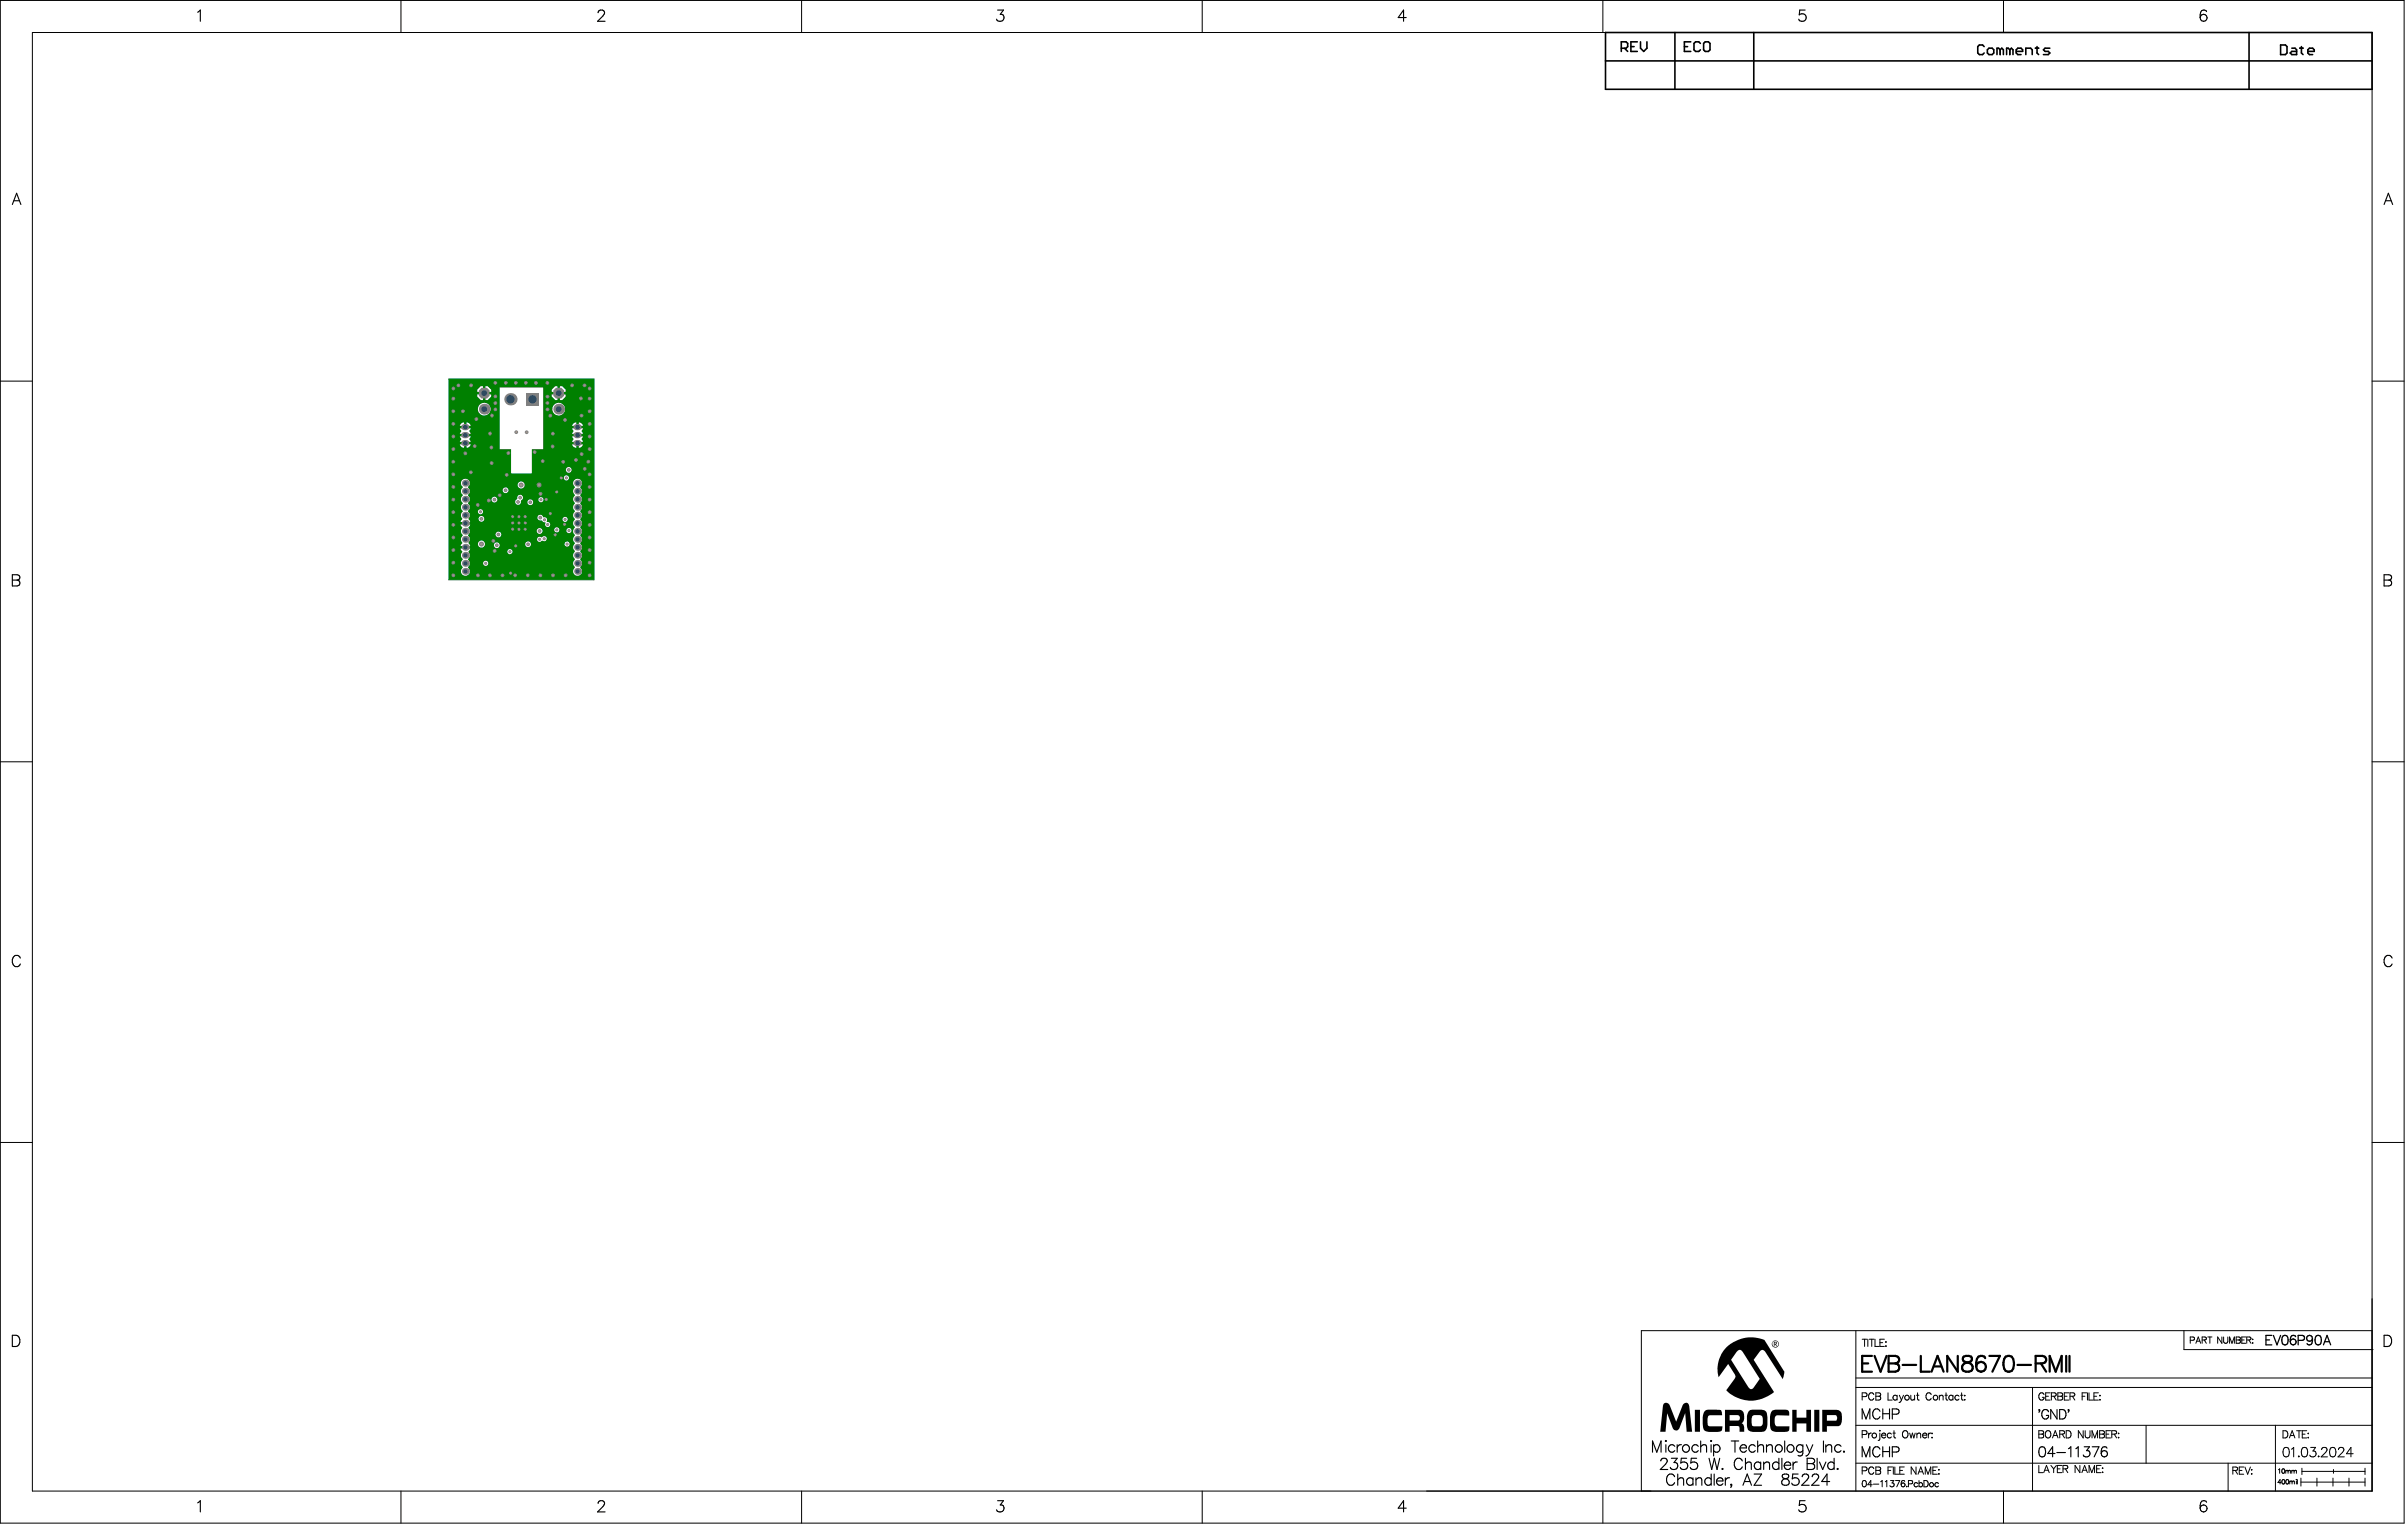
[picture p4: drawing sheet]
<svg xmlns="http://www.w3.org/2000/svg" width="635mm" height="403mm" viewBox="0 0 635 403" stroke-linecap="round" stroke-linejoin="round" font-family="sans-serif">
<path d="M118.4 100h38.3v52.9h-38.3z" fill="none" stroke="#008080" stroke-width=".33"/>
<g fill="none" stroke="#000" stroke-width=".42">
<path d="M423.6 8.6h202.2v15h-202.2zM423.6 16.1h202.2M427.7 12.7h1.3l.4-.4v-.8l-.4-.5h-1.3v2.6M428.6 12.7l.8 .9M430.3 12.3h.8M431.9 11h-1.6v2.6h1.6M432.8 11v1.7l.8 .9 .9-.9v-1.7M441.9 8.6v15M444.4 12.3h.8M446.1 11h-1.7v2.6h1.7M448.6 11.5l-.4-.5h-.9l-.4 .5v1.6l.4 .5h.9l.4-.5M449.9 11h.8l.4 .5v1.6l-.4 .5h-.8l-.5-.5v-1.6z"/>
<path d="M462.7 8.6v15M523.5 12.3l-.5-.4h-.8l-.4 .4v1.7l.4 .4h.8l.5-.4M524.7 12.7h.9l.4 .4v.9l-.4 .4h-.9l-.4-.4v-.9zM527.7 13.1l-.4-.4h-.5v1.7M527.7 13.1v1.3M527.7 13.1l.4-.4 .4 .4v1.3M530.2 13.1l-.4-.4h-.4v1.7M530.2 13.1v1.3M530.2 13.1l.4-.4 .5 .4v1.3M531.9 13.6h1.7v-.5l-.4-.4h-.9l-.4 .4v.9l.4 .4h.9M534.4 14.4v-1.7h1.3l.4 .4v1.3M537 12.7h.8"/>
<path d="M537.4 12.3v1.7l.4 .4M540.8 12.7h-1.3l-.4 .4 .4 .5h.9l.4 .4-.4 .4h-1.3M593.3 8.6v15M601.7 11.9h1.2l.4 .4v1.7l-.4 .4h-1.2zM604.6 12.7h.9l.4 .4v1.3h-1.3l-.4-.4 .4-.4h1.3M606.7 12.7h.9M607.1 12.3v1.7l.5 .4M608.8 13.6h1.7v-.5l-.4-.4h-.8l-.5 .4v.9l.5 .4h.8"/>
</g>
<g fill="none" stroke="#000" stroke-width=".26">
<path d="M.1 .1h634.1v401.7h-634.1zM8.5 8.6h617.3v384.7h-617.3zM105.8 .1v8.5M211.5 .1v8.5M317.2 .1v8.5M422.9 .1v8.5M528.6 .1v8.5M.1 100.5h8.4M625.8 100.5h8.4M.1 200.9h8.4M625.8 200.9h8.4M.1 301.4h8.4"/>
<path d="M625.8 301.4h8.4M489.6 351v42.3M491.3 353.3h1.2M491.9 353.3v1.9M492.8 353.3v1.9M493.2 353.3h1.2M493.8 353.3v1.9M494.7 353.3v1.9h1M495.9 354.2h.8M497.1 353.3h-1.2v1.9h1.2M497.4 354h.2zM497.4 355.1h.2z"/>
<path d="M576.2 351v5h49.6M577.8 353.5h1v-.7l-1-.1v1.6M579.3 354.3l.6-1.6 .7 1.6M579.5 353.8h.8M581 353.5l.9-.1 .1-.6-1-.1v1.6M581.5 353.5l.6 .8M582.4 352.7h1.1M583 352.7v1.6M586.2 352.7v1.6l-1.1-1.6v1.6M586.6 352.7v1.1l.5 .5 .6-.2v-1.4M588.2 354.3v-1.6l.6 1.6 .7-1.6v1.6M589.9 352.7l1.1 .1v.5l-.4 .2 .4 .3-.1 .4-1 .1z"/>
<path d="M589.9 353.5h.7M591.4 353.5h.7M592.4 352.7h-1v1.6h1M592.7 353.5l1-.1 .1-.6-1.1-.1v1.6M593.3 353.5l.5 .8M594.2 353.3h.2zM594.2 354.2h.2zM625.8 356h.1M625.8 351h-192.8v42.3M489.6 376h136.2M489.6 366h136.2M489.6 363.5h136.2"/>
<path d="M491.3 368.4l1.1-.1 .1-.3v-.4l-1.2-.2v1.9M491.3 378.4l1.1-.1 .1-.3v-.4l-1.2-.2v1.9M493 378v1.3M493.7 378a.62 .62 0 0 0-.7 .6M494.3 367.8a.7 .7 0 0 0-.8-.4 .7 .7 0 0 0-.5 .7v.5a.7 .7 0 0 0 .5 .7 .7 .7 0 0 0 .8-.5M494.9 367.4l1.2 .2 .1 .3-.5 .4 .5 .4-.2 .5-1.1 .1zM494.9 368.3h.8M495.8 377.4h.2zM495.9 378v1.6l-.1 .2-.3 .1M496.4 378.6v.1a.59 .59 0 0 0 .4 .6 .59 .59 0 0 0 .7-.3M496.7 378.1h.6l.2 .5h-1.1zM498.1 367.4v1.9h1.1"/>
<path d="M499 378.3a.61 .61 0 0 0-.9-.1 .61 .61 0 0 0 0 .9 .61 .61 0 0 0 .9-.1M499.4 378h.6M499.7 377.4v1.5l.1 .3 .3 .1M500.5 368.3a.61 .61 0 0 0-.9-.1 .61 .61 0 0 0 0 .9 .61 .61 0 0 0 .9-.1M500.5 368v1.3M501.1 368l.5 1.3M501.6 369.3l-.6 .6M502.2 368l-.6 1.3M502.3 377.5a.9 .9 0 0 1 1.1 .8 .9 .9 0 0 1-1.1 .9l-.4-.6 .1-.8zM503.8 378l.4 1.3 .3-1.3 .4 1.3 .4-1.3M504.1 368l.1 1.2 .4 .1 .5-.4M505.1 368v1.3"/>
<path d="M505.6 368h.6M505.7 378.4l.5-.4 .4 .1 .1 1.2M505.7 378v1.3M505.9 367.4v1.5l.1 .3 .3 .1M507.2 378.6v.1a.59 .59 0 0 0 .5 .6 .59 .59 0 0 0 .6-.3M507.5 378.1h.6l.2 .5h-1.1zM508.7 378v1.3M509.4 378a.62 .62 0 0 0-.7 .6M509.5 367.8a.7 .7 0 0 0-.8-.4 .7 .7 0 0 0-.6 .7v.5a.7 .7 0 0 0 .6 .7 .7 .7 0 0 0 .8-.5M509.6 379.2h.2zM509.7 378v.2zM511.6 368.4l.5-.4 .4 .1 .1 1.2"/>
<path d="M511.6 368v1.3M513.1 368h.7M513.4 367.4v1.5l.1 .3 .3 .1M515.2 368.3a.61 .61 0 0 0-.9-.1 .61 .61 0 0 0 0 .9 .61 .61 0 0 0 .9-.1M515.2 368v1.3M516.8 368.3a.61 .61 0 0 0-.9-.1 .61 .61 0 0 0 0 .9 .61 .61 0 0 0 .9-.1M517.2 368h.7M517.5 367.4v1.5l.1 .3 .4 .1M518.2 369.2h.2zM518.3 368v.2zM536.2 366v27.3M537.9 377.4l1.2 .2v.5l-.4 .2 .4 .4-.1 .5-1.1 .1z"/>
<path d="M537.9 378.3h.8M539.2 367.8a.7 .7 0 0 0-.8-.4 .7 .7 0 0 0-.5 .7v.5a.69 .69 0 0 0 .7 .7 .69 .69 0 0 0 .6-.7h-.4M539.7 368.3h.7M539.9 377.5a.9 .9 0 0 1 1.2 .8 .9 .9 0 0 1-1.2 .9l-.3-.6v-.5zM540.9 367.4h-1.2v1.9h1.2M541.2 368.3l1.1-.1 .2-.3-.1-.3-1.2-.2v1.9M541.5 379.3l.7-1.9 .7 1.9M541.8 378.7h.9M541.8 368.3l.7 1M542.9 367.4l1.2 .2 .1 .3-.5 .4 .5 .4-.2 .5-1.1 .1zM542.9 368.3h.8M543.4 378.3l1.1-.1 .2-.3-.1-.3-1.2-.2v1.9"/>
<path d="M544 378.3l.7 1M544.6 368.3h.7M545.1 377.4h.6a1.02 1.02 0 0 1 .7 .9 1.02 1.02 0 0 1-.7 1h-.6zM545.8 367.4h-1.2v1.9h1.2M546.1 368.3l1.1-.1 .2-.3-.1-.3-1.2-.2v1.9M546.7 368.3l.7 1M549.3 368.3h.7M549.6 377.4v1.9l-1.3-1.9v1.9M550.1 377.4v1.3a.64 .64 0 0 0 .6 .6 .64 .64 0 0 0 .7-.6v-1.3M550.5 367.4h-1.2v1.9M550.7 367.4v1.9M551.1 367.4v1.9h1.1"/>
<path d="M551.9 379.3v-1.9l.7 1.9 .8-1.9v1.9M552.4 368.3h.7M553.6 367.4h-1.2v1.9h1.2M553.9 377.4l1.2 .2v.5l-.4 .2 .5 .4-.2 .5-1.1 .1zM553.9 378.3h.8M554 368v.2zM554 369.1v.2zM555.6 378.3h.7M556.8 377.4h-1.2v1.9h1.2M557.1 378.3l1.1-.1 .2-.3-.1-.3-1.2-.2v1.9M557.8 378.3l.6 1M558.8 379.2h.2z"/>
<path d="M558.9 378v.2zM566.2 376v10M600.3 376v17.3M602.3 377.4h.6a1.02 1.02 0 0 1 .7 .9 1.02 1.02 0 0 1-.7 1h-.6zM604 379.3l.7-1.9 .7 1.9M604.3 378.7h.9M605.9 377.4h1.2M606.5 377.4v1.9M607.4 378.3h.7M608.5 377.4h-1.1v1.9h1.1M608.9 378.1h.1zM609 379.1v.2z"/>
<path d="M105.8 393.3v8.5M211.5 393.3v8.5M317.2 393.3v8.5M422.9 393.3v8.5M489.6 386h136.2M491.3 388l1.1-.1 .1-.3v-.5l-1.2-.2v2M491.5 390.6l.2-.1a.86 .86 0 0 1 .7 .9 .86 .86 0 0 1-.7 .8 1.06 1.06 0 0 1-.2-1.6zM493.9 391.6h-1.2l.8-1.1v1.7M494.2 391.5h1.5M494.3 387.4a.7 .7 0 0 0-.8-.5 .7 .7 0 0 0-.5 .8v.4a.7 .7 0 0 0 .5 .8 .7 .7 0 0 0 .8-.5M494.9 386.9l1.2 .2 .1 .4-.5 .4 .5 .3-.2 .6-1.1 .1zM494.9 387.9h.8"/>
<path d="M496.1 390.8l.4-.3v1.7M497.4 390.8l.4-.3v1.7M498.1 387.9h.7M498.7 390.5h.9l-.5 .7a.55 .55 0 0 1 .5 .9 .55 .55 0 0 1-1-.2M499.3 386.9h-1.2v2M499.5 386.9v2M499.9 386.9v2h1.1M500.1 390.5h1.1l-.8 1.7M501.2 387.9h.7M502.4 386.9h-1.2v2h1.2M502.5 390.8l-.5-.3a.84 .84 0 0 0-.4 1.1M502.9 392.1h.2z"/>
<path d="M503.5 391.4l.9-.1 .1-.6-1-.2v1.7M505.5 386.9v2l-1.3-2v2M505.9 391.3a.53 .53 0 0 0-.8-.1 .53 .53 0 0 0 0 .8 .53 .53 0 0 0 .8 0M506 388.9l.7-2 .8 2M506.3 391.3a.53 .53 0 0 1 .7-.1 .53 .53 0 0 1 0 .8 .53 .53 0 0 1-.7 0M506.3 390.5v1.7M506.3 388.2h.9M507.6 390.5h.5a.89 .89 0 0 1 .6 .9 .89 .89 0 0 1-.6 .8h-.5zM507.9 388.9v-2l.7 2 .8-2v2M509.9 387.9h.7M511.1 386.9h-1.2v2h1.2M511.4 391.3a.53 .53 0 0 0-.8-.1 .53 .53 0 0 0 0 .8 .53 .53 0 0 0 .8 0"/>
<path d="M511.4 388.8h.2zM511.5 387.6v.2zM528.6 393.3v8.5M537.9 386.5v1.9h1.1M539.2 388.4l.7-1.9 .7 1.9M539.4 387.8h.9M541.1 386.5l.7 1M541.8 387.5v.9M542.5 386.5l-.7 1M542.8 387.5h.7M543.9 386.5h-1.1v1.9h1.1M544.2 387.5l1.1-.1 .2-.3-.1-.4-1.2-.2v1.9"/>
<path d="M544.9 387.5l.6 .9M548.7 386.5v1.9l-1.3-1.9v1.9M549.2 388.4l.8-1.9 .7 1.9M549.5 387.8h.9M551.1 388.4v-1.9l.7 1.9 .8-1.9v1.9M553.1 387.5h.7M554.3 386.5h-1.2v1.9h1.2M554.7 387.2v.2zM554.7 388.3v.1zM587.8 386v7.3M589.1 387.9l1-.1 .2-.3-.1-.4-1.1-.1v1.9M589.7 387.9l.6 1"/>
<path d="M590.7 387.9h.8M591.9 387h-1.2v1.9h1.2M592.2 387l.8 1.9 .7-1.9M594 387.6v.2zM594 388.7v.2zM601.1 387.7l.3-.3v1.2M601.8 391.1h-.8l.5-.8v1.1M602.1 387.5a.53 .53 0 0 1 .7 .5 .53 .53 0 0 1-.7 .6l-.1-.5zM602.2 390.3a.53 .53 0 0 1 .6 .6 .53 .53 0 0 1-.6 .5l-.2-.5zM602.6 381.9a.81 .81 0 0 1 1.2 .4 1.61 1.61 0 0 1-.6 2h-.2a1.59 1.59 0 0 1-.4-2.4zM603 388.1l.3-.3 .3 .3M603 387.8v.8"/>
<path d="M603.2 390.3a.53 .53 0 0 1 .6 .6 .53 .53 0 0 1-.6 .5l-.2-.5zM603.6 388.1l.3-.3 .3 .1v.7M603.6 388.1v.5M604.1 390.7v.7M604.1 390.9l.2-.2 .4 .2M604.5 382.3l.6-.5v2.5M604.6 388.1l.3-.3 .3 .3M604.6 387.8v.8M604.7 390.9l.3-.2h.2l.1 .7M604.7 390.9v.5M605.2 388.1l.3-.3 .3 .1v.7M605.2 388.1v.5"/>
<path d="M605.8 390.2h.1M605.8 390.2l.1 .1M605.8 390.7v.7M606.1 390.3v1.1M606.3 384.2h.3zM607 389.9v2.1M607 390.9h16.9M607.3 387.3v1.6M607.3 388.1h16.6M607.5 381.9a.81 .81 0 0 1 1.2 .4 2.06 2.06 0 0 1-.3 1.9 .81 .81 0 0 1-1.2-.4 2.06 2.06 0 0 1 .3-1.9zM609.6 381.8h1.3l-.7 .9a.83 .83 0 0 1 .6 1.4 .83 .83 0 0 1-1.5-.3M611.2 389.9v2.1"/>
<path d="M611.7 384v.3zM612.5 382.4l.4-.6 .9 .2a.77 .77 0 0 1-.3 1.1l-1.1 1.2h1.6M614.9 381.9a.81 .81 0 0 1 1.2 .4 2.06 2.06 0 0 1-.2 1.9 .81 .81 0 0 1-1.2-.4 2.06 2.06 0 0 1 .2-1.9zM615.5 389.9v2.1M615.6 387.6v1M616.9 382.4l.5-.6 .8 .2a.78 .78 0 0 1-.2 1.1l-1.2 1.2h1.7M619.7 389.9v2.1M620.8 383.5h-1.8l1.2-1.7v2.5M623.9 387.3v1.6M623.9 389.9v2.1"/>
<circle cx="494.5" cy="378.6" r=".63"/>
<circle cx="503.1" cy="368.7" r=".63"/>
<circle cx="510.6" cy="368.6" r=".63"/>
<circle cx="502.1" cy="391.7" r=".52"/>
<circle cx="509.5" cy="391.7" r=".55"/>
</g>
<g fill="none" stroke="#000" stroke-width=".33">
<path d="M597.8 353.4h.9M599.3 352.2h-1.5v2.5h1.5M599.8 352.2l.9 2.5 1-2.5M602.3 352.4a.81 .81 0 0 1 1.2 .3 1.61 1.61 0 0 1-.6 2h-.2a1.59 1.59 0 0 1-.4-2.3zM605.6 352.6a.74 .74 0 0 0-1-.2l-.3 .3-.1 1.2M606.3 353.6h1.1a.65 .65 0 0 0 .6-.7 .65 .65 0 0 0-.6-.7h-1.1v2.5M610.1 353.1a1.18 1.18 0 0 1-1 1.6l-.5-.3M611.1 352.4a.81 .81 0 0 1 1.2 .3 1.61 1.61 0 0 1-.6 2h-.3a1.59 1.59 0 0 1-.3-2.3zM613 354.7l.9-2.5 1 2.5M613.3 353.9h1.2"/>
<circle cx="605" cy="354" r=".78"/>
<circle cx="609.3" cy="353" r=".77"/>
</g>
<g fill="none" stroke="#000" stroke-width=".3">
<path d="M52.1 3.2l.7-.5v2.9M157.8 3.4l.1-.5 .5-.2 .8 .1a.67 .67 0 0 1 .1 1l-1.6 1.8h1.9M263.2 2.7h1.5l-.8 1.1a.95 .95 0 0 1 1 1.1 .95 .95 0 0 1-1.3 .7l-.4-.1-.3-.4M371 4.6h-2.1l1.4-1.9v2.9M476.2 2.7h-1.4l-.1 1.2a1.05 1.05 0 0 1 1.5 0 1.05 1.05 0 0 1-.2 1.6 1.05 1.05 0 0 1-1.5-.4M582.1 3.1a.87 .87 0 0 0-1.3-.3l-.2 .4-.2 1.4M3.3 53.9l1.1-2.9 1.1 2.9M3.7 53h1.4M629 53.9l1.1-2.9 1.1 2.9M629.4 53h1.4M3.3 151.6l1.6 .1a.68 .68 0 0 1 0 1.2l-.4 .1a.78 .78 0 0 1 .8 .8 .78 .78 0 0 1-.8 .8h-1.2zM3.3 153h1.2"/>
<path d="M629 151.6l1.6 .1a.68 .68 0 0 1 0 1.2l-.4 .1a.78 .78 0 0 1 .8 .8 .78 .78 0 0 1-.8 .8h-1.2zM629 153h1.2M5.4 252.7a1.09 1.09 0 0 0-1.3-.7 1.09 1.09 0 0 0-.8 1.1 1.3 1.3 0 0 0 .2 1.4 1.3 1.3 0 0 0 1.4 .3l.5-.5M631.1 252.7a1.09 1.09 0 0 0-1.3-.7 1.09 1.09 0 0 0-.8 1.1 1.3 1.3 0 0 0 .2 1.4 1.3 1.3 0 0 0 1.4 .3l.5-.5M3.3 352.2h.9a1.58 1.58 0 0 1 1.1 1.5 1.58 1.58 0 0 1-1.1 1.5h-.9zM629 352.2h.9a1.58 1.58 0 0 1 1.1 1.5 1.58 1.58 0 0 1-1.1 1.5h-.9zM439.5 380l.1 .1-.1 .1-.2-.1zM451.4 380l.2 .1-.2 .1-.1-.1zM491.3 374.3v-2.7l1 2.7 1-2.7v2.7M496 372.3a.98 .98 0 0 0-1.2-.7 .98 .98 0 0 0-.7 1.1 1.17 1.17 0 0 0 .2 1.2 1.17 1.17 0 0 0 1.3 .3l.4-.5M496.7 371.6v2.7M496.7 372.9h1.8"/>
<path d="M498.5 371.6v2.7M499.2 373h1.2a.7 .7 0 0 0 .6-.7 .7 .7 0 0 0-.6-.7h-1.2v2.7M538 372v-.2l.1 .4-.2 .3M540.4 372.4a.92 .92 0 0 0-1-.6 .92 .92 0 0 0-.7 1 1.09 1.09 0 0 0 .2 1.1 1.09 1.09 0 0 0 1.2 .3l.3-.5v-.4h-.6M542.7 371.8v2.5l-1.7-2.5v2.5M543.4 371.8h.8a1.33 1.33 0 0 1 .9 1.3 1.33 1.33 0 0 1-.9 1.2h-.8zM545.7 372v-.2l.1 .4-.2 .3M52.1 396.4l.7-.6v3M157.8 396.5l.1-.4 .5-.3 .8 .2a.67 .67 0 0 1 .1 1l-1.6 1.8h1.9M263.2 395.8h1.5l-.8 1.2a.95 .95 0 0 1 1 1.1 .95 .95 0 0 1-1.3 .7l-.4-.1-.3-.5M371 397.8h-2.1l1.4-2v3M436 383.1v-3l1.1 3 1.1-3v3"/>
<path d="M438.1 385.4l.2-.5 .4-.2 .9 .1a.67 .67 0 0 1 .1 1l-1.7 1.8h2M439.5 381.1v2M440.9 384.7h1.6l-.9 1.1a.95 .95 0 0 1 1 1.1 .95 .95 0 0 1-1.3 .7l-.4-.1-.3-.4M441.8 389.5a1.09 1.09 0 0 0-1.3-.7 1.09 1.09 0 0 0-.8 1.1 1.3 1.3 0 0 0 .3 1.5 1.3 1.3 0 0 0 1.4 .2l.4-.5M441.8 381.5a.94 .94 0 0 0-1.4-.1 .94 .94 0 0 0 0 1.4 .94 .94 0 0 0 1.4-.2M442.5 381.1v2M442.6 390.4l.7-.6 .7 .1 .2 1.9M442.6 388.8v3M443.6 381.1a.95 .95 0 0 0-1.1 .8M445 384.7h-1.4l-.2 1.2a1.05 1.05 0 0 1 1.6 0 1.05 1.05 0 0 1-.2 1.6 1.05 1.05 0 0 1-1.5-.4M446.6 390.2a.94 .94 0 0 0-1.4-.1 .94 .94 0 0 0 0 1.4 .94 .94 0 0 0 1.4-.1M446.6 389.8v2"/>
<path d="M447.4 390.4l.7-.6 .7 .1 .2 1.9M447.4 389.8v2M447.6 384.7h-1.4l-.2 1.2a1.05 1.05 0 0 1 1.6 0 1.05 1.05 0 0 1-.2 1.6 1.05 1.05 0 0 1-1.5-.4M448 381.5a.94 .94 0 0 0-1.4-.1 .94 .94 0 0 0 0 1.4 .94 .94 0 0 0 1.4-.2M448.7 381.6l.7-.5 .7 .1 .1 1.9M448.7 380.1v3M450.9 384.7l.7 2.9 .7-2.9 .7 2.9 .7-2.9M451.4 381.1v2M451.4 390.2a.94 .94 0 0 0-1.4-.1 .94 .94 0 0 0 0 1.4 .94 .94 0 0 0 1.4-.1M451.4 388.8v3M452.1 381.5a.94 .94 0 0 1 1.4-.1 .94 .94 0 0 1 0 1.4 .94 .94 0 0 1-1.4-.2M452.1 381.1v2.9"/>
<path d="M452.2 388.8v3M452.8 390.6a.93 .93 0 0 0 .6 1.1 .93 .93 0 0 0 1.1-.3M453.3 389.9a.78 .78 0 0 1 .8 0 .78 .78 0 0 1 .4 .7h-1.7zM454.4 387.3l.2 .2-.2 .1-.1-.1zM455.2 389.8v2M456.3 389.8a.95 .95 0 0 0-1.1 .8M456.6 391.6l.1-.1 .1 .1-.1 .2zM456.7 380.1h2M456.8 391.6l-.2 .7M457.7 380.1v3M459 381.9a.93 .93 0 0 0 .6 1.1 .93 .93 0 0 0 1.1-.4M459.5 381.2a.78 .78 0 0 1 .8-.1 .78 .78 0 0 1 .4 .8h-1.7z"/>
<path d="M459.6 385.4a1.09 1.09 0 0 0-1.2-.7 1.09 1.09 0 0 0-.9 1.1 1.3 1.3 0 0 0 .3 1.4 1.3 1.3 0 0 0 1.4 .3l.4-.6M459.8 391.8l1.1-3 1.2 3M460.2 390.8h1.4M460.5 386.2l.7-.6 .7 .2 .1 1.8M460.5 384.7v2.9M462.8 388.8h1.9l-1.9 3h1.9M463.1 381.5a.94 .94 0 0 0-1.4-.1 .94 .94 0 0 0 0 1.4 .94 .94 0 0 0 1.4-.2M463.7 381.6l.7-.5 .7 .1 .1 1.9M463.7 380.1v3M464.5 386.1a.94 .94 0 0 0-1.4-.2 .94 .94 0 0 0 0 1.4 .94 .94 0 0 0 1.4-.1M464.5 385.6v2M465.3 386.2l.7-.6 .7 .2 .1 1.8"/>
<path d="M465.3 385.6v2M466 381.6l.7-.5 .7 .1 .2 1.9M466 381.1v2M469.3 386.1a.94 .94 0 0 0-1.4-.2 .94 .94 0 0 0 0 1.4 .94 .94 0 0 0 1.4-.1M469.3 384.7v2.9M470.1 384.7v2.9M470.3 389a.6 .6 0 0 0 .3 .9 1.22 1.22 0 0 1 1.4 1.3 1.03 1.03 0 0 1-1.1 .6 1.03 1.03 0 0 1-.9-1 1.36 1.36 0 0 1 1.5-.9 .6 .6 0 0 0 .2-.9l-.4-.2zM470.7 386.5a.93 .93 0 0 0 .6 1 .93 .93 0 0 0 1.1-.3M470.8 380.1v3M470.8 386.1a.82 .82 0 0 1 1-.5 .82 .82 0 0 1 .6 .9h-1.7zM473 385.6v2M474.2 385.6a.95 .95 0 0 0-1.2 .9"/>
<path d="M474.4 388.8h-1.4l-.2 1.3a1.05 1.05 0 0 1 1.6 0 1.05 1.05 0 0 1-.2 1.5 1.05 1.05 0 0 1-1.5-.4M475.5 389.5l.1-.4 .4-.3 .9 .2a.67 .67 0 0 1 .1 .9l-1.7 1.9h2M475.6 381.1v2.2a.78 .78 0 0 1-.4 .7 .78 .78 0 0 1-.8-.1M475.6 381.5a.94 .94 0 0 0-1.4-.1 .94 .94 0 0 0 0 1.4 .94 .94 0 0 0 1.4-.2M476.2 395.8h-1.4l-.1 1.3a1.05 1.05 0 0 1 1.5 0 1.05 1.05 0 0 1-.2 1.6 1.05 1.05 0 0 1-1.5-.5M476.5 381.1l.9 2M476.7 384.7l1.7 .1a.68 .68 0 0 1 0 1.1l-.4 .2a.78 .78 0 0 1 .8 .7 .78 .78 0 0 1-.8 .8h-1.3zM476.7 386.1h1.3M477.4 383.1a1.14 1.14 0 0 1-1 .9M478.1 389.5l.1-.4 .5-.3 .8 .2a.67 .67 0 0 1 .1 .9l-1.7 1.9h2M478.2 381.1l-.8 2M479.4 384.7v2.9"/>
<path d="M480 385.6l.8 2 .9-2M481.1 380.1v3M481.7 381.6l.7-.5 .7 .1 .1 1.9M481.7 381.1v2M482.7 390.8h-2.1l1.4-2v3M483.9 386.1a.94 .94 0 0 0-1.4-.2 .94 .94 0 0 0 0 1.4 .94 .94 0 0 0 1.4-.1M483.9 384.7v2.9M484.7 387.5l.1-.2 .1 .2-.1 .1zM485.7 381.5a.94 .94 0 0 0-1.4-.1 .94 .94 0 0 0 0 1.4 .94 .94 0 0 0 1.4-.2M486.5 382.8l.1 .1-.1 .2-.2-.2zM491.3 384.3v-2.7l1 2.7 1-2.7v2.7M496 382.3a.98 .98 0 0 0-1.2-.7 .98 .98 0 0 0-.7 1 1.17 1.17 0 0 0 .2 1.3 1.17 1.17 0 0 0 1.3 .3l.4-.5"/>
<path d="M496.7 381.6v2.7M496.7 382.9h1.8M498.5 381.6v2.7M499.2 383h1.2a.7 .7 0 0 0 .6-.7 .7 .7 0 0 0-.6-.7h-1.2v2.7M538.3 381.7a.86 .86 0 0 1 1.2 .4 2.2 2.2 0 0 1-.2 2.1 .86 .86 0 0 1-1.3-.4 2.2 2.2 0 0 1 .3-2.1zM542.1 383.4h-1.9l1.3-1.8v2.7M542.6 383.1h2.3M545.7 382.1l.6-.5v2.7M547.6 382.1l.7-.5v2.7M549.8 381.6h1.4l-.7 1a.89 .89 0 0 1 .8 1.3 .89 .89 0 0 1-1.5 .3l-.2-.4M552 381.6h1.7l-1.2 2.7M555.9 382a.78 .78 0 0 0-1.2-.3l-.2 .4-.2 1.3"/>
<path d="M582.1 396.3a.87 .87 0 0 0-1.3-.3l-.2 .4-.2 1.4"/>
<circle cx="581.3" cy="4.7" r=".92"/>
<circle cx="444.7" cy="382" r=".98"/>
<circle cx="469.2" cy="382.1" r=".96"/>
<circle cx="472.3" cy="382" r=".98"/>
<circle cx="555.2" cy="383.5" r=".83"/>
<circle cx="581.3" cy="397.9" r=".92"/>
</g>
<g fill="none" stroke="#000" stroke-width=".58">
<path d="M491.3 359.6h1.6M493.8 357.7h-2.5v4.1h2.5M494.5 357.7l1.6 4.1 1.6-4.1M498.2 357.7h1.8l.6 .2a.96 .96 0 0 1 0 1.5l-.6 .2a1.09 1.09 0 0 1 1.1 1.1 1.09 1.09 0 0 1-1.1 1.1h-1.8zM498.2 359.6h1.8M506.7 357.7v4.1h2.4M516.5 357.7v4.1l-2.8-4.1v4.1M518 357.9a.84 .84 0 0 0 .4 1.3 1.72 1.72 0 0 1 2 1.8l-.2 .4a1.64 1.64 0 0 1-2.6-.4 1.34 1.34 0 0 1 1.2-1.6l.8-.2a.84 .84 0 0 0 .4-1.3l-.6-.2zM523.7 358.2a1.23 1.23 0 0 0-1.8-.3l-.4 .5-.2 2M524.8 357.7h2.8l-2 4.1M529.1 357.9a1.35 1.35 0 0 1 2 .5 3.4 3.4 0 0 1-.4 3.2 1.35 1.35 0 0 1-2-.6 3.4 3.4 0 0 1 .4-3.1zM537 359.6h1.8l.6-.2a.96 .96 0 0 0 0-1.5l-.6-.2h-1.8v4.1"/>
<path d="M538.4 359.6l1.4 2.2M545.1 357.7v4.1M546 357.7v4.1M501.9 360h3.6M509.6 361.8l1.6-4.1 1.5 4.1M510.2 360.4h1.9M532.2 360h3.6M540.7 361.8v-4.1l1.6 4.1 1.6-4.1v4.1"/>
<circle cx="522.6" cy="360.5" r="1.29"/>
</g>
<path d="M468.1 354.1v.4h.4v-.4zM468 353.9h.4a.34 .34 0 0 1 .4 .3 .34 .34 0 0 1-.3 .4l.3 .5-.5-.5h-.2v.5h-.1zM467.6 354.5a.8 .8 0 0 0 1.6 0 .8 .8 0 0 0-1.6 0zM467.4 354.5a.95 .95 0 0 1 1.9 0 .95 .95 0 0 1-1.9 0zM455.5 355.3a9.4 9.4 0 0 1 10-1.9l5.3 8.5-.5 1.9-4.8-7.4a.77 .77 0 0 0-1.3 .2l-1.6 2.1 5.4 8.5a9.1 9.1 0 0 1-12.6-.5l2.3-3.1 .2-.5-2-3.3-2.5 3.5a8.2 8.2 0 0 1 2.1-8zM458.2 356.6l-1.5 2.1 4.6 7.3a.74 .74 0 0 0 .7 .4 .74 .74 0 0 0 .7-.4l1.5-2.3-4.4-7.1-.5-.5a.83 .83 0 0 0-1.1 .5zM467.5 372.1l.9-.3h2.6a1.08 1.08 0 0 1 1 1.6l-3.1-.1a.88 .88 0 0 0-.7 1.2v.6a.93 .93 0 0 0 .7 1.1h3.2v.3a.96 .96 0 0 1-.3 1 .96 .96 0 0 1-1 .2h-2.3a1.6 1.6 0 0 1-1.5-2.1v-2.5zM472.8 371.9h1.2v2h2.5v-2h1.3v5.8h-1.3v-2.2h-2.5v2.2h-1.2zM456.3 373.3v1.4h2.3l.3-.2 .1-.7-.4-.5zM482 373.3v1.4l2.5-.1 .2-.8-.3-.5zM439.1 370.1a1.03 1.03 0 0 1 1.4 .7l1.7 4.2 1.7-4.2a.89 .89 0 0 1 .9-.8 .89 .89 0 0 1 .8 .9l.8 6.8h-1.4l-.4-4.9-1.5 3.9a.94 .94 0 0 1-.9 .6 .94 .94 0 0 1-.9-.6l-1.5-3.9-.4 4.9h-1.4l.7-6.9zM462.4 373.5l-.3 .7v1.3a.58 .58 0 0 0 .7 .7h1.6a.89 .89 0 0 0 .6-1.1v-1a.8 .8 0 0 0-.8-.8h-1.4zM480.7 371.9h3.8a1.62 1.62 0 0 1 1.4 2v.4a1.39 1.39 0 0 1-1.1 1.9h-2.8v1.5h-1.3zM478.6 371.9h1.4v5.8h-1.4zM455.1 371.9h3.9a1.59 1.59 0 0 1 1.1 2v.2a1.47 1.47 0 0 1-.6 1.3 1.11 1.11 0 0 1 .6 1.3v1h-1.2v-.9a.48 .48 0 0 0-.4-.7h-2.2v1.6h-1.2zM447.1 371.9h1.4v5.8h-1.4zM461.4 372.2l.9-.4 3 .2a1.35 1.35 0 0 1 .9 1.5l.1 2.3a1.89 1.89 0 0 1-1 1.8l-3 .1a1.56 1.56 0 0 1-1.4-2.1v-2.1zM449.8 372.1l.7-.3 3.1 .1 .4 .1 .3 .6v.7l-3.5 .1-.3 .8v1.3a.58 .58 0 0 0 .7 .7h3.2a1.1 1.1 0 0 1-1.3 1.5l-2.7-.1a1.35 1.35 0 0 1-1.2-1.6v-2.3l.3-1.1z" fill="#000"/>
<path d="M118.4 100h38.3v52.9h-38.3zM128.1 101.9v1.5h1.5v-.6l-.9-.9zM125.9 102.8v.6h1.5v-1.5h-.6zM147.7 101.9v1.5h1.5v-.6l-.9-.9zM145.6 102.8v.6h1.5v-1.5h-.6zM147.7 104v1.5h.6l.9-.9v-.6zM145.6 104v.6l.9 .9h.6v-1.5zM128.1 104v1.5h.6l.9-.9v-.6zM125.9 104v.6l.9 .9h.6v-1.5zM145.7 107.9a1.7 1.7 0 0 0 3.4 0 1.7 1.7 0 0 0-3.4 0zM126.1 107.9a1.68 1.68 0 0 0 3.3 0 1.68 1.68 0 0 0-3.3 0zM123.1 111.4v.9h1.1l-.3-.5zM121.6 111.8l-.3 .5h1.1v-.9zM152.7 111.4v.9h1.1l-.3-.5zM151.2 111.8l-.3 .5h1.1v-.9zM121.3 113l.4 .6-.4 .8h2.9l-.4-.6 .4-.8zM150.9 113l.4 .6-.4 .8h2.9l-.4-.6 .4-.8zM121.3 115.1l.4 .6-.4 .9h2.9l-.4-.7 .4-.8zM150.9 115.1l.4 .6-.4 .9h2.9l-.4-.7 .4-.8zM123.1 117.2v.9l.8-.3 .3-.6zM152.7 117.2v.9l.8-.3 .3-.6zM150.9 117.2l.3 .6 .8 .3v-.9zM121.3 117.2l.3 .6 .8 .3v-.9zM131.8 102.2v16.3h3v6.4h5.5v-6.4h3v-16.3zM149.3 123.9a.76 .76 0 0 0 1.5 0 .76 .76 0 0 0-1.5 0zM148.7 126.1a.7 .7 0 0 0 1.4 0 .7 .7 0 0 0-1.4 0zM136.6 127.9a.93 .93 0 0 0 1.8 0 .93 .93 0 0 0-1.8 0zM132.6 129.3a.76 .76 0 0 0 1.5 0 .76 .76 0 0 0-1.5 0zM142 131.8a.7 .7 0 0 0 1.4 0 .7 .7 0 0 0-1.4 0zM129.7 131.8a.76 .76 0 0 0 1.5 0 .76 .76 0 0 0-1.5 0zM136.7 130.7l-.3 1a.76 .76 0 0 0-.5 .9 .76 .76 0 0 0 1 .5 .76 .76 0 0 0 .5-.9l.1-.2a.77 .77 0 0 0 .4-1.2 .77 .77 0 0 0-1.2-.1zM139.1 132.5a.8 .8 0 0 0 1.6 0 .8 .8 0 0 0-1.6 0zM126.1 135a.68 .68 0 0 0 1.3 0 .68 .68 0 0 0-1.3 0zM126.2 136.9a.8 .8 0 0 0 1.6 0 .8 .8 0 0 0-1.6 0zM148.4 137a.7 .7 0 0 0 1.4 0 .7 .7 0 0 0-1.4 0zM121.9 126.6l-.3 .9 .5 1.1a1.15 1.15 0 0 0 0 1.9v.3a1.15 1.15 0 0 0 0 1.8v.3a1.15 1.15 0 0 0 0 1.8v.3a1.16 1.16 0 0 0-.1 1.8l-.5 .9h2.6l-.5-.7a1.47 1.47 0 0 0-.1-2v-.3a1.15 1.15 0 0 0 0-1.8v-.3a1.15 1.15 0 0 0 0-1.8v-.3a1.15 1.15 0 0 0 0-1.9v-.2a1.17 1.17 0 0 0 .2-1.7 1.17 1.17 0 0 0-1.8-.1zM142 136a.79 .79 0 0 0-.1 1 .79 .79 0 0 0 1 .3l1.1 .6a.67 .67 0 0 0 .2 1.1 .67 .67 0 0 0 1-.6 .67 .67 0 0 0-.9-.7l-.1-.2a.67 .67 0 0 0 0-.8 .67 .67 0 0 0-.8-.2l-.2-.3a.76 .76 0 0 0-1.2-.2zM146.2 139.8a.7 .7 0 0 0 1.4 0 .7 .7 0 0 0-1.4 0zM149.4 140a.7 .7 0 0 0 1.4 0 .7 .7 0 0 0-1.4 0zM141.6 140.1a.76 .76 0 0 0 1.5 0 .76 .76 0 0 0-1.5 0zM130.7 141a.8 .8 0 0 0 1.6 0 .8 .8 0 0 0-1.6 0zM141.9 141.8a.73 .73 0 0 0 .1 1.1 .73 .73 0 0 0 1.1-.3 .68 .68 0 0 0 1 0 .68 .68 0 0 0-.1-1 .68 .68 0 0 0-1 .1l-.6-.1zM121.5 138.4l.5 .7a1.47 1.47 0 0 0 .1 2v.2a1.16 1.16 0 0 0-.1 1.8l-.5 .9h2.6l-.5-.7a1.47 1.47 0 0 0-.1-2v-.2a1.16 1.16 0 0 0 .1-1.8l.5-.9zM148.9 143.5a.7 .7 0 0 0 1.4 0 .7 .7 0 0 0-1.4 0zM138.6 143.6a.76 .76 0 0 0 1.5 0 .76 .76 0 0 0-1.5 0zM126.1 143.5a.93 .93 0 0 0 1.8 0 .93 .93 0 0 0-1.8 0zM130.3 143.8a.76 .76 0 0 0 1.5 0 .76 .76 0 0 0-1.5 0zM133.8 145.5a.7 .7 0 0 0 1.4 0 .7 .7 0 0 0-1.4 0zM127.5 148.6a.68 .68 0 0 0 1.3 0 .68 .68 0 0 0-1.3 0zM151.5 126.6l-.3 .9 .5 1.1a1.15 1.15 0 0 0 0 1.9v.3a1.15 1.15 0 0 0 0 1.8v.3a1.15 1.15 0 0 0 0 1.8v.3a1.15 1.15 0 0 0 0 1.8v.3a1.15 1.15 0 0 0 0 1.8v.3a1.15 1.15 0 0 0 0 1.9v.2a1.15 1.15 0 0 0 0 1.9v.2a1.15 1.15 0 0 0 0 1.9v.3a1.15 1.15 0 0 0 0 1.8v.3a1.15 1.15 0 0 0 0 1.8v.3a1.17 1.17 0 0 0-.2 1.7 1.17 1.17 0 0 0 1.7 0 1.17 1.17 0 0 0-.1-1.7v-.3a1.15 1.15 0 0 0 0-1.8v-.3a1.15 1.15 0 0 0 0-1.8v-.3a1.15 1.15 0 0 0 0-1.9v-.2a1.15 1.15 0 0 0 0-1.9v-.2a1.15 1.15 0 0 0 0-1.9v-.3a1.15 1.15 0 0 0 0-1.8v-.3a1.15 1.15 0 0 0 0-1.8v-.3a1.15 1.15 0 0 0 0-1.8v-.3a1.15 1.15 0 0 0 0-1.8v-.3a1.15 1.15 0 0 0 0-1.9v-.2a1.17 1.17 0 0 0 .1-1.7 1.17 1.17 0 0 0-1.7-.1zM121.5 144.7l.5 .7a1.47 1.47 0 0 0 .1 2v.3a1.15 1.15 0 0 0 0 1.8v.3a1.17 1.17 0 0 0-.2 1.7 1.17 1.17 0 0 0 1.7 0 1.17 1.17 0 0 0-.1-1.7v-.3a1.15 1.15 0 0 0 0-1.8v-.3a1.16 1.16 0 0 0 .1-1.8l.5-.9z" fill="#008000"/>
<path d="M119.6 105.1v40M120.9 101.7h3.4M121.8 116.9h1M155.5 105.1v46.7l-.2 .2M119.6 151.8l.5 .3h5.5l.3-.3h23M122.8 144.4h.8" fill="none" stroke="#008000" stroke-width=".33"/>
<circle cx="120.9" cy="101.7" r=".17" fill="#008000"/>
<path d="M120.9 101.7h-.5l-.8 .8v2.6M155.5 102.5v2.6" fill="none" stroke="#008000" stroke-width=".33"/>
<circle cx="142.4" cy="142.3" r=".42" fill="#808080"/>
<circle cx="142.4" cy="142.3" r=".25" fill="#a6968d"/>
<circle cx="130.4" cy="131.8" r=".5" fill="#808080"/>
<circle cx="130.4" cy="131.8" r=".25" fill="#a6968d"/>
<circle cx="129" cy="132" r=".5" fill="#808080"/>
<circle cx="129" cy="132" r=".25" fill="#a6968d"/>
<circle cx="131.8" cy="130.6" r=".5" fill="#808080"/>
<circle cx="131.8" cy="130.6" r=".25" fill="#a6968d"/>
<circle cx="134.5" cy="145.5" r=".42" fill="#808080"/>
<circle cx="134.5" cy="145.5" r=".25" fill="#a6968d"/>
<circle cx="135.2" cy="139.6" r=".42" fill="#808080"/>
<circle cx="135.2" cy="139.6" r=".25" fill="#a6968d"/>
<circle cx="136.9" cy="139.6" r=".42" fill="#808080"/>
<circle cx="136.9" cy="139.6" r=".25" fill="#a6968d"/>
<circle cx="138.6" cy="139.6" r=".42" fill="#808080"/>
<circle cx="138.6" cy="139.6" r=".25" fill="#a6968d"/>
<circle cx="138.6" cy="136.3" r=".42" fill="#808080"/>
<circle cx="138.6" cy="136.3" r=".25" fill="#a6968d"/>
<circle cx="135.2" cy="136.3" r=".42" fill="#808080"/>
<circle cx="135.2" cy="136.3" r=".25" fill="#a6968d"/>
<circle cx="136.9" cy="136.3" r=".42" fill="#808080"/>
<circle cx="136.9" cy="136.3" r=".25" fill="#a6968d"/>
<circle cx="138.6" cy="137.9" r=".42" fill="#808080"/>
<circle cx="138.6" cy="137.9" r=".25" fill="#a6968d"/>
<circle cx="135.2" cy="137.9" r=".42" fill="#808080"/>
<circle cx="135.2" cy="137.9" r=".25" fill="#a6968d"/>
<circle cx="136.9" cy="137.9" r=".42" fill="#808080"/>
<circle cx="136.9" cy="137.9" r=".25" fill="#a6968d"/>
<circle cx="154.3" cy="123.7" r=".5" fill="#808080"/>
<circle cx="154.3" cy="123.7" r=".25" fill="#a6968d"/>
<circle cx="134.7" cy="151.2" r=".42" fill="#808080"/>
<circle cx="134.7" cy="151.2" r=".25" fill="#a6968d"/>
<circle cx="133.4" cy="129.3" r=".5" fill="#808080"/>
<circle cx="133.4" cy="129.3" r=".25" fill="#a6968d"/>
<circle cx="150.1" cy="140" r=".42" fill="#808080"/>
<circle cx="150.1" cy="140" r=".25" fill="#a6968d"/>
<circle cx="148.9" cy="138.3" r=".42" fill="#808080"/>
<circle cx="148.9" cy="138.3" r=".25" fill="#a6968d"/>
<circle cx="146.9" cy="139.8" r=".42" fill="#808080"/>
<circle cx="146.9" cy="139.8" r=".25" fill="#a6968d"/>
<circle cx="146.5" cy="141.1" r=".42" fill="#808080"/>
<circle cx="146.5" cy="141.1" r=".25" fill="#a6968d"/>
<circle cx="128.1" cy="148.6" r=".42" fill="#808080"/>
<circle cx="128.1" cy="148.6" r=".25" fill="#a6968d"/>
<circle cx="139.3" cy="143.6" r=".5" fill="#808080"/>
<circle cx="139.3" cy="143.6" r=".25" fill="#a6968d"/>
<circle cx="136.1" cy="144" r=".42" fill="#808080"/>
<circle cx="136.1" cy="144" r=".25" fill="#a6968d"/>
<circle cx="141.4" cy="101" r=".5" fill="#808080"/>
<circle cx="141.4" cy="101" r=".25" fill="#a6968d"/>
<circle cx="138.7" cy="101" r=".5" fill="#808080"/>
<circle cx="138.7" cy="101" r=".25" fill="#a6968d"/>
<circle cx="136.1" cy="101" r=".5" fill="#808080"/>
<circle cx="136.1" cy="101" r=".25" fill="#a6968d"/>
<circle cx="133.4" cy="101" r=".5" fill="#808080"/>
<circle cx="133.4" cy="101" r=".25" fill="#a6968d"/>
<circle cx="130.7" cy="108" r=".5" fill="#808080"/>
<circle cx="130.7" cy="108" r=".25" fill="#a6968d"/>
<circle cx="142.2" cy="127.9" r=".67" fill="#808080"/>
<circle cx="142.2" cy="127.9" r=".33" fill="#a6968d"/>
<circle cx="137.5" cy="127.9" r=".67" fill="#808080"/>
<circle cx="137.5" cy="127.9" r=".33" fill="#a6968d"/>
<circle cx="145.2" cy="109.6" r=".5" fill="#808080"/>
<circle cx="145.2" cy="109.6" r=".25" fill="#a6968d"/>
<circle cx="149.1" cy="110.8" r=".5" fill="#808080"/>
<circle cx="149.1" cy="110.8" r=".25" fill="#a6968d"/>
<circle cx="129.7" cy="122.2" r=".5" fill="#808080"/>
<circle cx="129.7" cy="122.2" r=".25" fill="#a6968d"/>
<circle cx="129.3" cy="114.4" r=".5" fill="#808080"/>
<circle cx="129.3" cy="114.4" r=".25" fill="#a6968d"/>
<circle cx="145.9" cy="114.4" r=".5" fill="#808080"/>
<circle cx="145.9" cy="114.4" r=".25" fill="#a6968d"/>
<circle cx="129.6" cy="118" r=".5" fill="#808080"/>
<circle cx="129.6" cy="118" r=".25" fill="#a6968d"/>
<circle cx="145.8" cy="117.8" r=".5" fill="#808080"/>
<circle cx="145.8" cy="117.8" r=".25" fill="#a6968d"/>
<circle cx="144.4" cy="101" r=".5" fill="#808080"/>
<circle cx="144.4" cy="101" r=".25" fill="#a6968d"/>
<circle cx="130.7" cy="101" r=".5" fill="#808080"/>
<circle cx="130.7" cy="101" r=".25" fill="#a6968d"/>
<circle cx="133.7" cy="125.3" r=".5" fill="#808080"/>
<circle cx="133.7" cy="125.3" r=".25" fill="#a6968d"/>
<circle cx="131.5" cy="141" r=".5" fill="#808080"/>
<circle cx="131.5" cy="141" r=".25" fill="#a6968d"/>
<circle cx="142.7" cy="131.8" r=".42" fill="#808080"/>
<circle cx="142.7" cy="131.8" r=".25" fill="#a6968d"/>
<circle cx="150" cy="123.9" r=".5" fill="#808080"/>
<circle cx="150" cy="123.9" r=".25" fill="#a6968d"/>
<circle cx="130.5" cy="145.3" r=".5" fill="#808080"/>
<circle cx="130.5" cy="145.3" r=".25" fill="#a6968d"/>
<circle cx="131.1" cy="143.8" r=".5" fill="#808080"/>
<circle cx="131.1" cy="143.8" r=".25" fill="#a6968d"/>
<circle cx="130.2" cy="142.7" r=".5" fill="#808080"/>
<circle cx="130.2" cy="142.7" r=".25" fill="#a6968d"/>
<circle cx="149.4" cy="126.1" r=".42" fill="#808080"/>
<circle cx="149.4" cy="126.1" r=".25" fill="#a6968d"/>
<circle cx="137.2" cy="131.3" r=".5" fill="#808080"/>
<circle cx="137.2" cy="131.3" r=".25" fill="#a6968d"/>
<circle cx="139.9" cy="132.5" r=".5" fill="#808080"/>
<circle cx="139.9" cy="132.5" r=".25" fill="#a6968d"/>
<circle cx="142.6" cy="130.3" r=".5" fill="#808080"/>
<circle cx="142.6" cy="130.3" r=".25" fill="#a6968d"/>
<circle cx="127" cy="143.5" r=".67" fill="#808080"/>
<circle cx="127" cy="143.5" r=".33" fill="#a6968d"/>
<circle cx="119.6" cy="141.8" r=".5" fill="#808080"/>
<circle cx="119.6" cy="141.8" r=".25" fill="#a6968d"/>
<circle cx="119.6" cy="151.8" r=".5" fill="#808080"/>
<circle cx="119.6" cy="151.8" r=".25" fill="#a6968d"/>
<circle cx="126.1" cy="151.8" r=".5" fill="#808080"/>
<circle cx="126.1" cy="151.8" r=".25" fill="#a6968d"/>
<circle cx="119.6" cy="145.1" r=".5" fill="#808080"/>
<circle cx="119.6" cy="145.1" r=".25" fill="#a6968d"/>
<circle cx="119.6" cy="148.4" r=".5" fill="#808080"/>
<circle cx="119.6" cy="148.4" r=".25" fill="#a6968d"/>
<circle cx="126" cy="133.2" r=".5" fill="#808080"/>
<circle cx="126" cy="133.2" r=".25" fill="#a6968d"/>
<circle cx="145.2" cy="135.5" r=".42" fill="#808080"/>
<circle cx="145.2" cy="135.5" r=".25" fill="#a6968d"/>
<circle cx="146.9" cy="129.8" r=".42" fill="#808080"/>
<circle cx="146.9" cy="129.8" r=".25" fill="#a6968d"/>
<circle cx="149.6" cy="143.5" r=".42" fill="#808080"/>
<circle cx="149.6" cy="143.5" r=".25" fill="#a6968d"/>
<circle cx="144.5" cy="138.4" r=".42" fill="#808080"/>
<circle cx="144.5" cy="138.4" r=".25" fill="#a6968d"/>
<circle cx="149.1" cy="137" r=".42" fill="#808080"/>
<circle cx="149.1" cy="137" r=".25" fill="#a6968d"/>
<circle cx="148.1" cy="126.1" r=".42" fill="#808080"/>
<circle cx="148.1" cy="126.1" r=".25" fill="#a6968d"/>
<circle cx="143.7" cy="137.1" r=".42" fill="#808080"/>
<circle cx="143.7" cy="137.1" r=".25" fill="#a6968d"/>
<circle cx="126.8" cy="135" r=".42" fill="#808080"/>
<circle cx="126.8" cy="135" r=".25" fill="#a6968d"/>
<circle cx="127" cy="136.9" r=".5" fill="#808080"/>
<circle cx="127" cy="136.9" r=".25" fill="#a6968d"/>
<circle cx="143.6" cy="142.1" r=".42" fill="#808080"/>
<circle cx="143.6" cy="142.1" r=".25" fill="#a6968d"/>
<circle cx="142.5" cy="136.5" r=".5" fill="#808080"/>
<circle cx="142.5" cy="136.5" r=".25" fill="#a6968d"/>
<circle cx="144.1" cy="131.7" r=".42" fill="#808080"/>
<circle cx="144.1" cy="131.7" r=".25" fill="#a6968d"/>
<circle cx="151.9" cy="121.3" r=".5" fill="#808080"/>
<circle cx="151.9" cy="121.3" r=".25" fill="#a6968d"/>
<circle cx="153.4" cy="119.8" r=".5" fill="#808080"/>
<circle cx="153.4" cy="119.8" r=".25" fill="#a6968d"/>
<circle cx="154.2" cy="101.7" r=".5" fill="#808080"/>
<circle cx="154.2" cy="101.7" r=".25" fill="#a6968d"/>
<circle cx="150.9" cy="101.7" r=".5" fill="#808080"/>
<circle cx="150.9" cy="101.7" r=".25" fill="#a6968d"/>
<circle cx="124.3" cy="101.7" r=".5" fill="#808080"/>
<circle cx="124.3" cy="101.7" r=".25" fill="#a6968d"/>
<circle cx="120.9" cy="101.7" r=".5" fill="#808080"/>
<circle cx="120.9" cy="101.7" r=".25" fill="#a6968d"/>
<circle cx="155.5" cy="102.5" r=".5" fill="#808080"/>
<circle cx="155.5" cy="102.5" r=".25" fill="#a6968d"/>
<circle cx="155.5" cy="105.1" r=".5" fill="#808080"/>
<circle cx="155.5" cy="105.1" r=".25" fill="#a6968d"/>
<circle cx="155.5" cy="108.5" r=".5" fill="#808080"/>
<circle cx="155.5" cy="108.5" r=".25" fill="#a6968d"/>
<circle cx="155.5" cy="111.8" r=".5" fill="#808080"/>
<circle cx="155.5" cy="111.8" r=".25" fill="#a6968d"/>
<circle cx="155.5" cy="115.1" r=".5" fill="#808080"/>
<circle cx="155.5" cy="115.1" r=".25" fill="#a6968d"/>
<circle cx="155.5" cy="118.5" r=".5" fill="#808080"/>
<circle cx="155.5" cy="118.5" r=".25" fill="#a6968d"/>
<circle cx="155.2" cy="121.8" r=".5" fill="#808080"/>
<circle cx="155.2" cy="121.8" r=".25" fill="#a6968d"/>
<circle cx="119.6" cy="102.5" r=".5" fill="#808080"/>
<circle cx="119.6" cy="102.5" r=".25" fill="#a6968d"/>
<circle cx="119.6" cy="105.1" r=".5" fill="#808080"/>
<circle cx="119.6" cy="105.1" r=".25" fill="#a6968d"/>
<circle cx="119.6" cy="111.8" r=".5" fill="#808080"/>
<circle cx="119.6" cy="111.8" r=".25" fill="#a6968d"/>
<circle cx="119.6" cy="115.1" r=".5" fill="#808080"/>
<circle cx="119.6" cy="115.1" r=".25" fill="#a6968d"/>
<circle cx="119.6" cy="118.5" r=".5" fill="#808080"/>
<circle cx="119.6" cy="118.5" r=".25" fill="#a6968d"/>
<circle cx="119.6" cy="108.5" r=".5" fill="#808080"/>
<circle cx="119.6" cy="108.5" r=".25" fill="#a6968d"/>
<circle cx="119.6" cy="121.8" r=".5" fill="#808080"/>
<circle cx="119.6" cy="121.8" r=".25" fill="#a6968d"/>
<circle cx="119.6" cy="135.1" r=".5" fill="#808080"/>
<circle cx="119.6" cy="135.1" r=".25" fill="#a6968d"/>
<circle cx="119.6" cy="131.8" r=".5" fill="#808080"/>
<circle cx="119.6" cy="131.8" r=".25" fill="#a6968d"/>
<circle cx="119.6" cy="128.5" r=".5" fill="#808080"/>
<circle cx="119.6" cy="128.5" r=".25" fill="#a6968d"/>
<circle cx="119.6" cy="125.1" r=".5" fill="#808080"/>
<circle cx="119.6" cy="125.1" r=".25" fill="#a6968d"/>
<circle cx="119.6" cy="138.4" r=".5" fill="#808080"/>
<circle cx="119.6" cy="138.4" r=".25" fill="#a6968d"/>
<circle cx="155.5" cy="135.1" r=".5" fill="#808080"/>
<circle cx="155.5" cy="135.1" r=".25" fill="#a6968d"/>
<circle cx="155.5" cy="131.8" r=".5" fill="#808080"/>
<circle cx="155.5" cy="131.8" r=".25" fill="#a6968d"/>
<circle cx="155.5" cy="128.5" r=".5" fill="#808080"/>
<circle cx="155.5" cy="128.5" r=".25" fill="#a6968d"/>
<circle cx="155.5" cy="125.1" r=".5" fill="#808080"/>
<circle cx="155.5" cy="125.1" r=".25" fill="#a6968d"/>
<circle cx="155.5" cy="148.4" r=".5" fill="#808080"/>
<circle cx="155.5" cy="148.4" r=".25" fill="#a6968d"/>
<circle cx="155.5" cy="145.1" r=".5" fill="#808080"/>
<circle cx="155.5" cy="145.1" r=".25" fill="#a6968d"/>
<circle cx="155.5" cy="141.8" r=".5" fill="#808080"/>
<circle cx="155.5" cy="141.8" r=".25" fill="#a6968d"/>
<circle cx="155.5" cy="138.4" r=".5" fill="#808080"/>
<circle cx="155.5" cy="138.4" r=".25" fill="#a6968d"/>
<circle cx="145.9" cy="151.8" r=".5" fill="#808080"/>
<circle cx="145.9" cy="151.8" r=".25" fill="#a6968d"/>
<circle cx="142.6" cy="151.8" r=".5" fill="#808080"/>
<circle cx="142.6" cy="151.8" r=".25" fill="#a6968d"/>
<circle cx="139.2" cy="151.8" r=".5" fill="#808080"/>
<circle cx="139.2" cy="151.8" r=".25" fill="#a6968d"/>
<circle cx="135.9" cy="151.8" r=".5" fill="#808080"/>
<circle cx="135.9" cy="151.8" r=".25" fill="#a6968d"/>
<circle cx="132.6" cy="151.8" r=".5" fill="#808080"/>
<circle cx="132.6" cy="151.8" r=".25" fill="#a6968d"/>
<circle cx="129.2" cy="151.8" r=".5" fill="#808080"/>
<circle cx="129.2" cy="151.8" r=".25" fill="#a6968d"/>
<circle cx="155.5" cy="151.8" r=".5" fill="#808080"/>
<circle cx="155.5" cy="151.8" r=".25" fill="#a6968d"/>
<circle cx="149.2" cy="151.8" r=".5" fill="#808080"/>
<circle cx="149.2" cy="151.8" r=".25" fill="#a6968d"/>
<circle cx="124.2" cy="124.6" r=".5" fill="#808080"/>
<circle cx="124.2" cy="124.6" r=".25" fill="#a6968d"/>
<circle cx="142.4" cy="140.1" r=".5" fill="#808080"/>
<circle cx="142.4" cy="140.1" r=".25" fill="#a6968d"/>
<circle cx="122.8" cy="119.6" r=".5" fill="#808080"/>
<circle cx="122.8" cy="119.6" r=".25" fill="#a6968d"/>
<circle cx="138.9" cy="114" r=".5" fill="#808080"/>
<circle cx="138.9" cy="114" r=".25" fill="#a6968d"/>
<circle cx="136.2" cy="114" r=".5" fill="#808080"/>
<circle cx="136.2" cy="114" r=".25" fill="#a6968d"/>
<circle cx="144.4" cy="104.6" r=".5" fill="#808080"/>
<circle cx="144.4" cy="104.6" r=".25" fill="#a6968d"/>
<circle cx="144.4" cy="106.3" r=".5" fill="#808080"/>
<circle cx="144.4" cy="106.3" r=".25" fill="#a6968d"/>
<circle cx="144.4" cy="108" r=".5" fill="#808080"/>
<circle cx="144.4" cy="108" r=".25" fill="#a6968d"/>
<circle cx="130.7" cy="104.6" r=".5" fill="#808080"/>
<circle cx="130.7" cy="104.6" r=".25" fill="#a6968d"/>
<circle cx="130.7" cy="106.3" r=".5" fill="#808080"/>
<circle cx="130.7" cy="106.3" r=".25" fill="#a6968d"/>
<circle cx="122.1" cy="108.5" r=".5" fill="#808080"/>
<circle cx="122.1" cy="108.5" r=".25" fill="#a6968d"/>
<circle cx="125.7" cy="110.6" r=".5" fill="#808080"/>
<circle cx="125.7" cy="110.6" r=".25" fill="#a6968d"/>
<circle cx="125.2" cy="117.7" r=".5" fill="#808080"/>
<circle cx="125.2" cy="117.7" r=".25" fill="#a6968d"/>
<circle cx="129.8" cy="109.6" r=".5" fill="#808080"/>
<circle cx="129.8" cy="109.6" r=".25" fill="#a6968d"/>
<circle cx="134.1" cy="119.5" r=".5" fill="#808080"/>
<circle cx="134.1" cy="119.5" r=".25" fill="#a6968d"/>
<circle cx="141" cy="119.3" r=".5" fill="#808080"/>
<circle cx="141" cy="119.3" r=".25" fill="#a6968d"/>
<circle cx="143.2" cy="121.6" r=".5" fill="#808080"/>
<circle cx="143.2" cy="121.6" r=".25" fill="#a6968d"/>
<circle cx="148.6" cy="121.8" r=".5" fill="#808080"/>
<circle cx="148.6" cy="121.8" r=".25" fill="#a6968d"/>
<circle cx="153.4" cy="109.6" r=".5" fill="#808080"/>
<circle cx="153.4" cy="109.6" r=".25" fill="#a6968d"/>
<circle cx="153.2" cy="105.1" r=".5" fill="#808080"/>
<circle cx="153.2" cy="105.1" r=".25" fill="#a6968d"/>
<circle cx="136.7" cy="132.4" r=".5" fill="#808080"/>
<circle cx="136.7" cy="132.4" r=".25" fill="#a6968d"/>
<circle cx="122.8" cy="150.7" r=".92" fill="#808080"/>
<circle cx="122.8" cy="150.7" r=".53" fill="#1f4769"/>
<circle cx="122.8" cy="148.6" r=".92" fill="#808080"/>
<circle cx="122.8" cy="148.6" r=".53" fill="#1f4769"/>
<circle cx="122.8" cy="146.5" r=".92" fill="#808080"/>
<circle cx="122.8" cy="146.5" r=".53" fill="#1f4769"/>
<circle cx="122.8" cy="144.4" r=".92" fill="#808080"/>
<circle cx="122.8" cy="144.4" r=".53" fill="#1f4769"/>
<circle cx="122.8" cy="142.3" r=".92" fill="#808080"/>
<circle cx="122.8" cy="142.3" r=".53" fill="#1f4769"/>
<circle cx="122.8" cy="140.1" r=".92" fill="#808080"/>
<circle cx="122.8" cy="140.1" r=".53" fill="#1f4769"/>
<circle cx="122.8" cy="138" r=".92" fill="#808080"/>
<circle cx="122.8" cy="138" r=".53" fill="#1f4769"/>
<circle cx="122.8" cy="135.9" r=".92" fill="#808080"/>
<circle cx="122.8" cy="135.9" r=".53" fill="#1f4769"/>
<path d="M122.5 112.7h.5" fill="none" stroke="#808080" stroke-width="1.7"/>
<circle cx="122.8" cy="112.7" r=".58" fill="#1f4769"/>
<path d="M122.5 114.8h.5" fill="none" stroke="#808080" stroke-width="1.7"/>
<circle cx="122.8" cy="114.8" r=".58" fill="#1f4769"/>
<circle cx="122.8" cy="133.8" r=".92" fill="#808080"/>
<circle cx="122.8" cy="133.8" r=".53" fill="#1f4769"/>
<circle cx="122.8" cy="131.7" r=".92" fill="#808080"/>
<circle cx="122.8" cy="131.7" r=".53" fill="#1f4769"/>
<circle cx="122.8" cy="129.6" r=".92" fill="#808080"/>
<circle cx="122.8" cy="129.6" r=".53" fill="#1f4769"/>
<circle cx="122.8" cy="127.5" r=".92" fill="#808080"/>
<circle cx="122.8" cy="127.5" r=".53" fill="#1f4769"/>
<path d="M122.5 116.9h.5" fill="none" stroke="#808080" stroke-width="1.7"/>
<circle cx="122.8" cy="116.9" r=".58" fill="#1f4769"/>
<circle cx="127.7" cy="107.9" r="1.42" fill="#808080"/>
<circle cx="127.7" cy="107.9" r=".75" fill="#1f4769"/>
<circle cx="134.7" cy="105.3" r="1.62" fill="#808080"/>
<circle cx="134.7" cy="105.3" r="1.08" fill="#1f4769"/>
<path d="M127 102.3h1.5l.7 .7v1.4l-.7 .7h-1.5l-.7-.7v-1.4z" fill-rule="evenodd" fill="#808080"/>
<circle cx="127.7" cy="103.7" r=".75" fill="#1f4769"/>
<circle cx="152.4" cy="150.7" r=".92" fill="#808080"/>
<circle cx="152.4" cy="150.7" r=".53" fill="#1f4769"/>
<circle cx="152.4" cy="148.6" r=".92" fill="#808080"/>
<circle cx="152.4" cy="148.6" r=".53" fill="#1f4769"/>
<circle cx="152.4" cy="146.5" r=".92" fill="#808080"/>
<circle cx="152.4" cy="146.5" r=".53" fill="#1f4769"/>
<circle cx="152.4" cy="144.4" r=".92" fill="#808080"/>
<circle cx="152.4" cy="144.4" r=".53" fill="#1f4769"/>
<circle cx="152.4" cy="142.3" r=".92" fill="#808080"/>
<circle cx="152.4" cy="142.3" r=".53" fill="#1f4769"/>
<circle cx="152.4" cy="140.1" r=".92" fill="#808080"/>
<circle cx="152.4" cy="140.1" r=".53" fill="#1f4769"/>
<circle cx="152.4" cy="138" r=".92" fill="#808080"/>
<circle cx="152.4" cy="138" r=".53" fill="#1f4769"/>
<circle cx="152.4" cy="135.9" r=".92" fill="#808080"/>
<circle cx="152.4" cy="135.9" r=".53" fill="#1f4769"/>
<circle cx="152.4" cy="133.8" r=".92" fill="#808080"/>
<circle cx="152.4" cy="133.8" r=".53" fill="#1f4769"/>
<circle cx="152.4" cy="131.7" r=".92" fill="#808080"/>
<circle cx="152.4" cy="131.7" r=".53" fill="#1f4769"/>
<circle cx="152.4" cy="129.6" r=".92" fill="#808080"/>
<circle cx="152.4" cy="129.6" r=".53" fill="#1f4769"/>
<path d="M138.9 103.7h3.2v3.2h-3.2z" fill-rule="evenodd" fill="#808080"/>
<circle cx="140.5" cy="105.3" r="1.08" fill="#1f4769"/>
<circle cx="152.4" cy="127.5" r=".92" fill="#808080"/>
<circle cx="152.4" cy="127.5" r=".53" fill="#1f4769"/>
<path d="M152.1 116.9h.5" fill="none" stroke="#808080" stroke-width="1.7"/>
<circle cx="152.4" cy="116.9" r=".58" fill="#1f4769"/>
<path d="M152.1 114.8h.5" fill="none" stroke="#808080" stroke-width="1.7"/>
<circle cx="152.4" cy="114.8" r=".58" fill="#1f4769"/>
<path d="M152.1 112.7h.5" fill="none" stroke="#808080" stroke-width="1.7"/>
<circle cx="152.4" cy="112.7" r=".58" fill="#1f4769"/>
<circle cx="147.4" cy="107.9" r="1.42" fill="#808080"/>
<circle cx="147.4" cy="107.9" r=".75" fill="#1f4769"/>
<path d="M146 103l.7-.7h1.4l.7 .7v1.4l-.7 .7h-1.4l-.7-.7z" fill-rule="evenodd" fill="#808080"/>
<circle cx="147.4" cy="103.7" r=".75" fill="#1f4769"/>
</svg>
